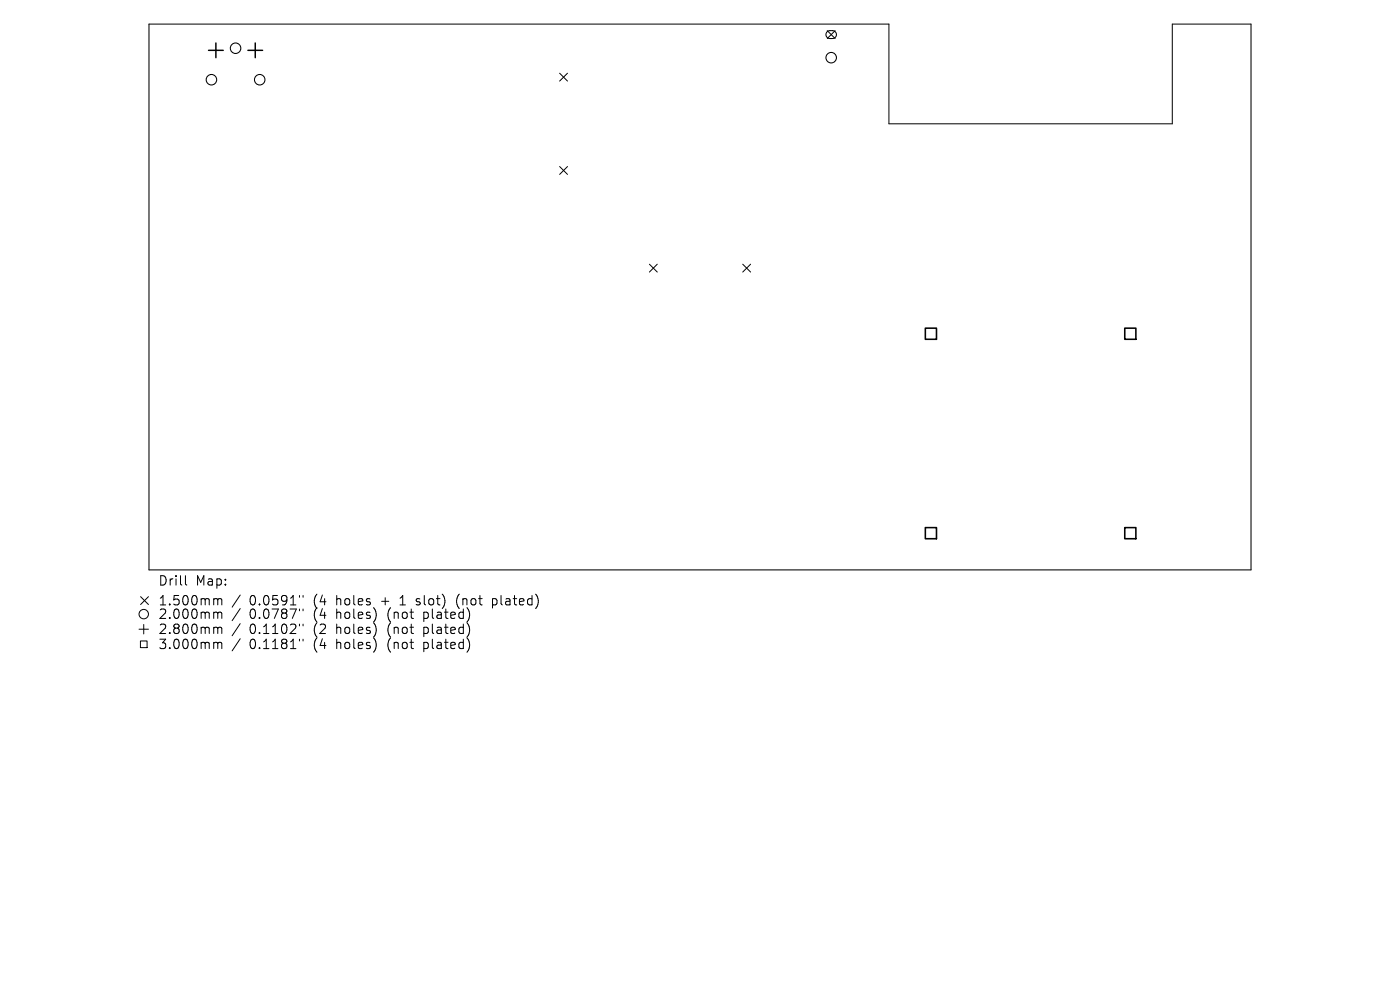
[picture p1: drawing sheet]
<svg xmlns="http://www.w3.org/2000/svg" width="297mm" height="210mm" viewBox="0 0 297 210" stroke-linecap="round" stroke-linejoin="round" font-family="sans-serif">
<defs><g id="words">
<g font-size="2.8">
<text x="33.5" y="124.5">Drill</text>
<text x="41.4" y="124.5">Map:</text>
<text x="33.5" y="128.7">1.500mm</text>
<text x="33.5" y="131.5">2.000mm</text>
<text x="52.7" y="128.7">0.0591&quot;</text>
<text x="52.7" y="131.5">0.0787&quot;</text>
<text x="66.4" y="128.7">(4</text>
<text x="66.4" y="131.5">(4</text>
<text x="71.2" y="128.7">holes</text>
<text x="71.2" y="131.5">holes)</text>
<text x="80.9" y="128.7">+</text>
<text x="82.2" y="131.5">(not</text>
<text x="85" y="128.7">1</text>
<text x="88.5" y="128.7">slot)</text>
<text x="89.9" y="131.5">plated)</text>
<text x="97.1" y="128.7">(not</text>
<text x="104.8" y="128.7">plated)</text>
<text x="33.5" y="134.7">2.800mm</text>
<text x="33.5" y="137.9">3.000mm</text>
<text x="52.7" y="134.7">0.1102&quot;</text>
<text x="52.7" y="137.9">0.1181&quot;</text>
<text x="66.4" y="134.7">(2</text>
<text x="66.4" y="137.9">(4</text>
<text x="71.2" y="134.7">holes)</text>
<text x="71.2" y="137.9">holes)</text>
<text x="82.2" y="134.7">(not</text>
<text x="82.2" y="137.9">(not</text>
<text x="89.9" y="134.7">plated)</text>
<text x="89.9" y="137.9">plated)</text>
</g>
</g></defs>
<g fill="none" stroke="#000" stroke-width=".21">
<path d="M31.6 5.1h157v21.2h60.1v-21.2h16.7M118.7 15.5l1.7 1.7M120.4 15.5l-1.7 1.7M175.5 6.5l1.7 1.7M177.2 6.5l-1.7 1.7M118.7 35.3l1.7 1.7M120.4 35.3l-1.7 1.7M137.8 56l1.6 1.7M139.4 56l-1.6 1.7M157.6 56l1.6 1.7M159.2 56l-1.6 1.7M29.5 133.5h2"/>
<path d="M29.8 136h1.4v1.4h-1.4zM29.8 126.6l1.7 1.6M30.5 132.5v2M31.5 126.6l-1.7 1.6M39.3 122.1v1.7l.3 .3M45.6 127l.5 .1 .1 .2M45.6 129.9l.5 .1 .1 .1M45.6 133.1l.5 .1 .1 .1M45.6 136.3l.5 .1 .1 .1M46.2 127.3l.3-.3 .5 .1 .1 1.2M46.2 127.3v1M46.2 130.1v1.1"/>
<path d="M46.2 133.3v1.1M46.2 136.5v1.1M46.2 130.1l.3-.2 .5 .1 .1 1.2M46.2 133.3l.3-.2 .5 .1 .1 1.2M46.2 136.5l.3-.2 .5 .1 .1 1.2M51 126.2l-1.8 2.6M51 129.1l-1.8 2.6M51 132.3l-1.8 2.6M51 135.5l-1.8 2.6M63.5 126.3v.4M63.5 129.2v.4M63.5 132.4v.4"/>
<path d="M63.5 135.6v.4M64.3 126.3v.4M64.3 129.2v.4M64.3 132.4v.4M64.3 135.6v.4M79.5 129.3l.3 .9-.3 1.4M79.5 132.5l.3 .9-.3 1.4M79.5 135.7l.3 .9-.3 1.4M99.2 132.2a2.35 2.35 0 0 1 0 2.9M99.2 135.4a2.35 2.35 0 0 1 0 2.9M99.5 129.8l.1 .8-.4 1.3M114 126.6l.2 .8-.2 1.1"/>
<circle cx="30.5" cy="130.3" r="1"/>
</g>
<g fill="none" stroke="#000" stroke-width=".22">
<path d="M31.6 5.1v115.8h233.8v-115.8M175.5 6.7l.4-.2h.7a.84 .84 0 0 1 .8 .8 .84 .84 0 0 1-.8 .9h-.5a.83 .83 0 0 1-.8-.5 .83 .83 0 0 1 .2-1z"/>
<circle cx="44.9" cy="16.9" r="1.11"/>
<circle cx="50" cy="10.2" r="1.11"/>
<circle cx="55.1" cy="16.9" r="1.11"/>
<circle cx="176.3" cy="12.2" r="1.11"/>
</g>
<path d="M44.2 10.7h3.2M45.8 9.1v3.1M52.6 10.7h3.1M54.2 9.1v3.1" fill="none" stroke="#000" stroke-width=".31"/>
<path d="M196.3 69.6h2.4v2.4h-2.4zM238.6 69.6h2.4v2.4h-2.4zM196.3 111.9h2.4v2.4h-2.4zM238.6 111.9h2.4v2.4h-2.4z" fill="none" stroke="#000" stroke-width=".33"/>
<use href="#words"/>
</svg>
